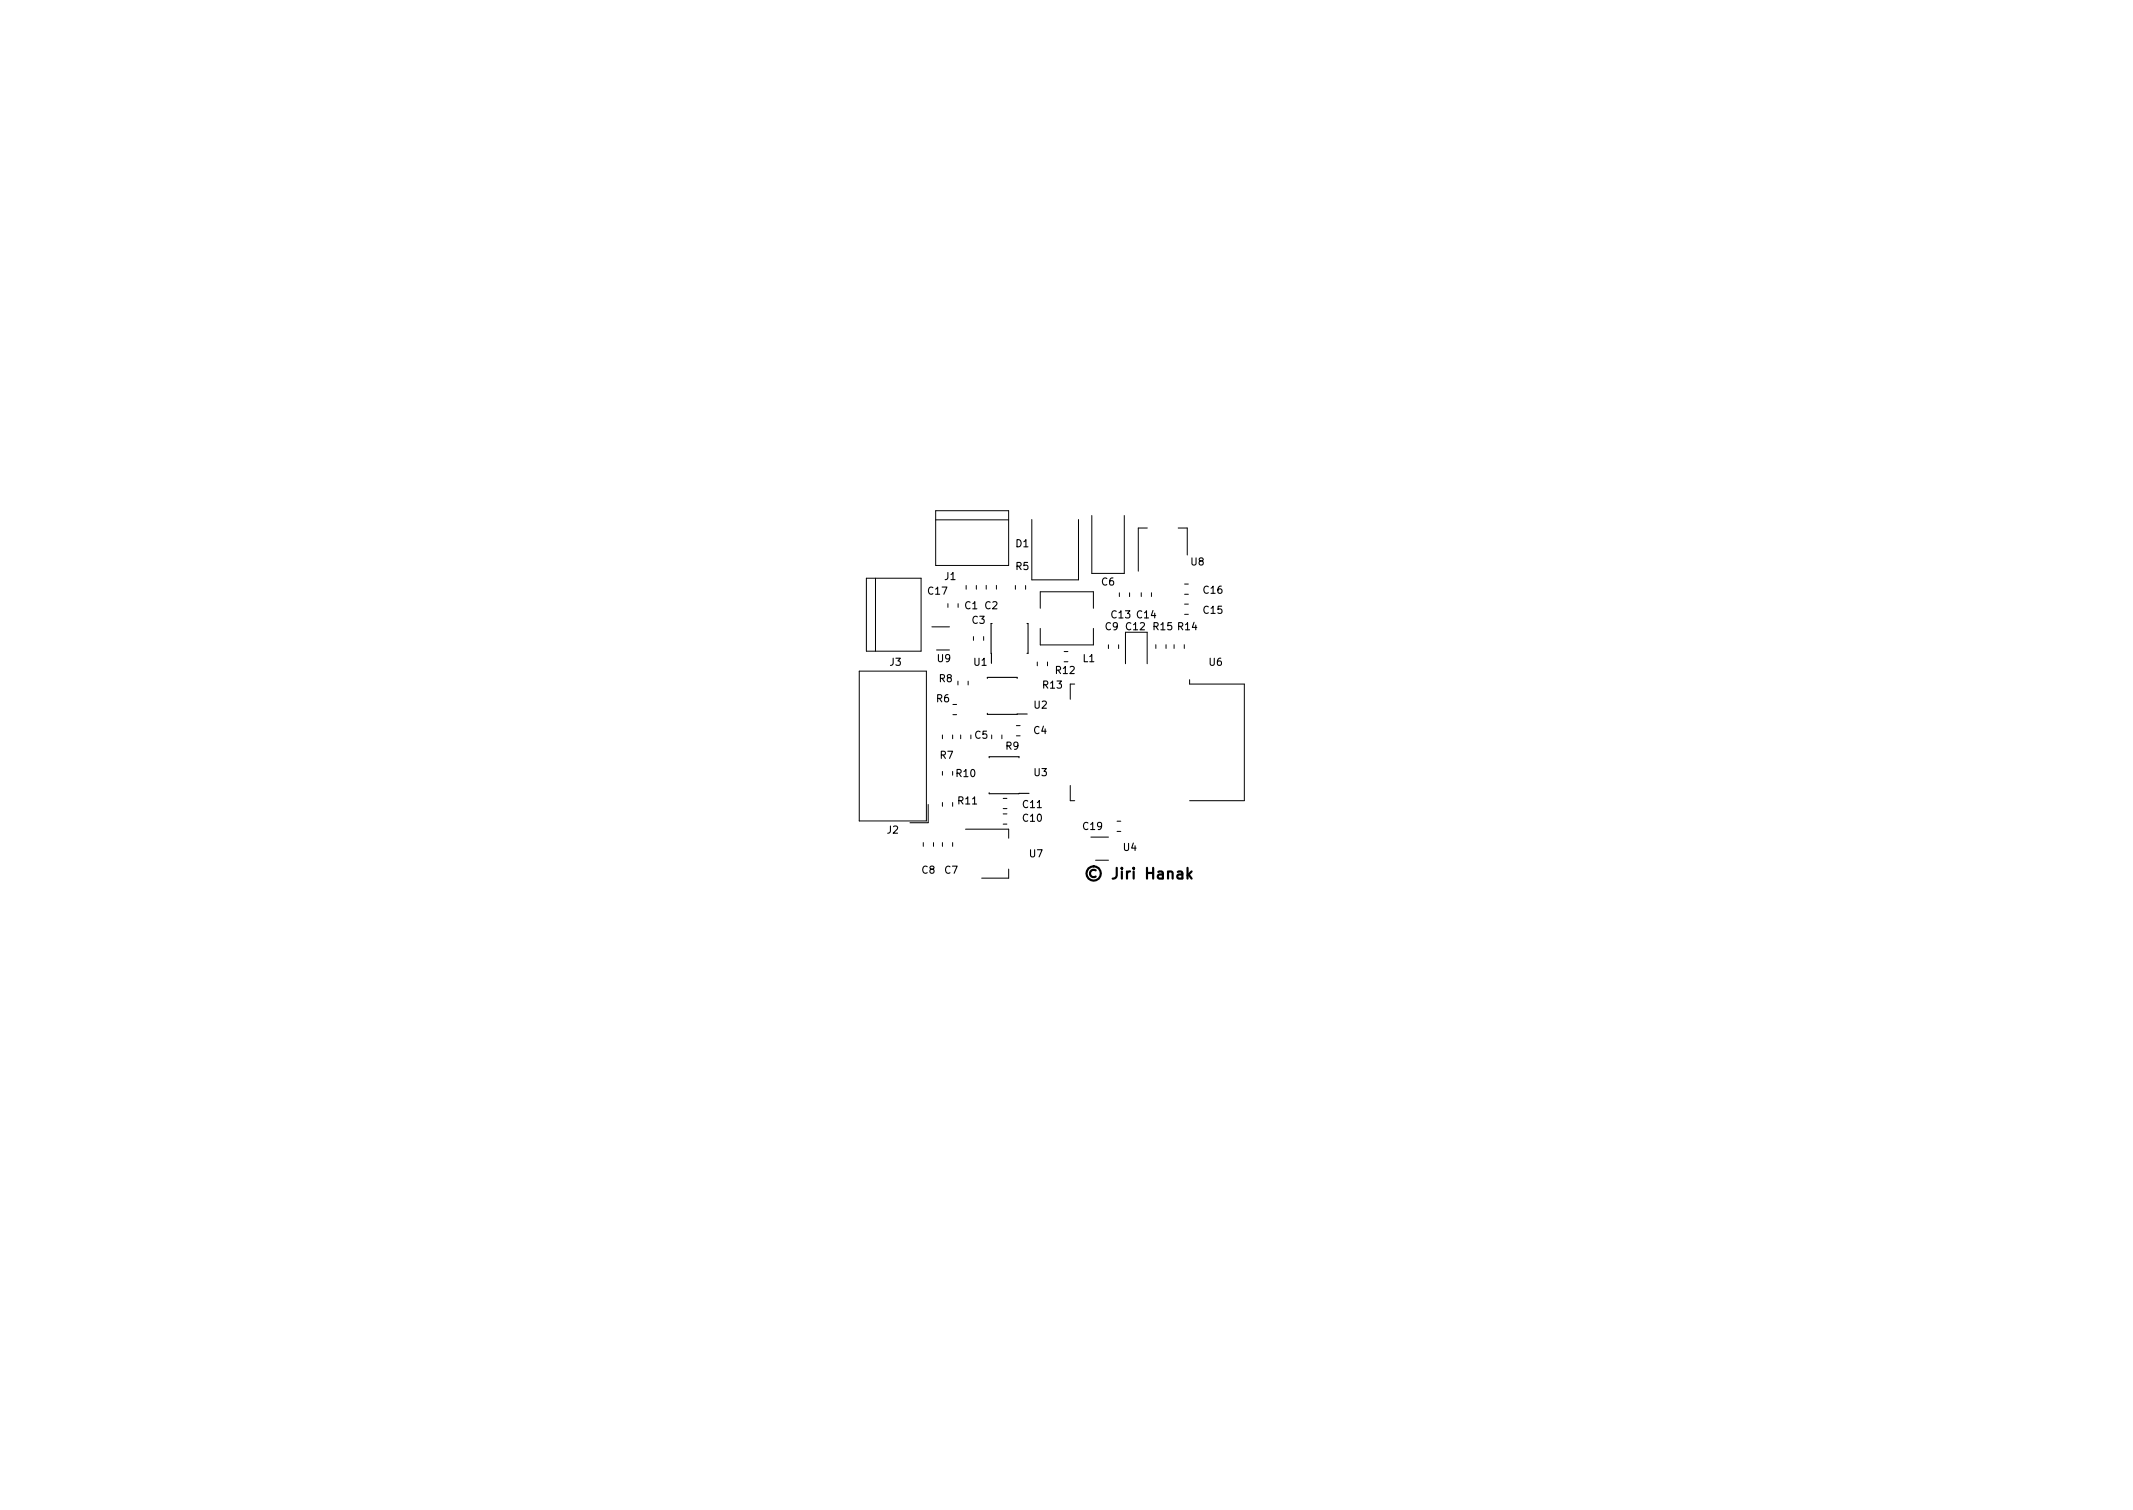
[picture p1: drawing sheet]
<svg xmlns="http://www.w3.org/2000/svg" width="297mm" height="210mm" viewBox="0 0 297 210" stroke-linecap="round" stroke-linejoin="round" font-family="sans-serif">
<defs><g id="words">
<text font-size="2.1" x="152.6" y="122.4">© Jiri Hanak</text>
<g font-size="1.4">
<text x="141.5" y="76.2">D1</text>
<text x="129.3" y="82.8">C17</text>
<text x="131.6" y="80.8">J1</text>
<text x="141.5" y="79.4">R5</text>
<text x="153.4" y="81.5">C6</text>
<text x="165.9" y="78.7">U8</text>
<text x="167.6" y="82.7">C16</text>
<text x="134.4" y="84.8">C1</text>
<text x="135.4" y="86.9">C3</text>
<text x="137.2" y="84.8">C2</text>
<text x="153.9" y="87.7">C9</text>
<text x="154.8" y="86.1">C13</text>
<text x="156.8" y="87.7">C12</text>
<text x="158.4" y="86.1">C14</text>
<text x="160.6" y="87.7">R15 R14</text>
<text x="167.6" y="85.5">C15</text>
<text x="123.9" y="92.7">J3</text>
<text x="130.6" y="92.2">U9</text>
<text x="130.8" y="95">R8</text>
<text x="135.6" y="92.7">U1</text>
<text x="145.3" y="95.9">R13</text>
<text x="147.1" y="93.8">R12</text>
<text x="150.8" y="92.2">L1</text>
<text x="168.4" y="92.7">U6</text>
<text x="130.4" y="97.8">R6</text>
<text x="144" y="98.7">U2</text>
<text x="130.9" y="105.7">R7</text>
<text x="135.8" y="102.9">C5</text>
<text x="140.1" y="104.4">R9</text>
<text x="144" y="102.2">C4</text>
<text x="133.2" y="108.2">R10</text>
<text x="133.5" y="112">R11</text>
<text x="142.5" y="112.5">C11</text>
<text x="144" y="108.1">U3</text>
<text x="123.6" y="116.1">J2</text>
<text x="142.5" y="114.4">C10</text>
<text x="143.4" y="119.4">U7</text>
<text x="150.9" y="115.6">C19</text>
<text x="156.5" y="118.5">U4</text>
<text x="128.4" y="121.6">C8</text>
<text x="131.6" y="121.7">C7</text>
</g>
</g></defs>
<g fill="none" stroke="#000" stroke-width=".3">
<path d="M152.6 121.2a.52 .52 0 0 0-.8 .4 .52 .52 0 0 0 .8 .5M165.5 121.8l.4 .5M165.9 121.3l-.5 .6"/>
<circle cx="152.3" cy="121.6" r="1"/>
</g>
<g fill="none" stroke="#000" stroke-width=".14">
<path d="M130.3 71.1h10.2v7.6h-10.2zM130.3 72.4h10.2M143.7 72.3v8.4h6.5v-8.4M152 71.8v8h4.6v-8M159.8 73.5h-1.3v6M164.1 73.5h1.2v3.8M119.7 93.5h9.3v20.8h-9.3zM120.6 80.5h7.7v10.2h-7.7zM121.9 80.5v10.2M129.8 87.3h2.4M130.4 90.5h1.8M132 84.1v.5"/>
<path d="M132.7 98.1h.5M132.7 99.5h.5M133.4 94.8v.6M133.4 84.1v.5M134.5 81.5v.5M134.8 94.8v.6M135.6 88.6v.6M136 81.5v.5M137 88.6v.6M137.3 81.5v.5M138.8 81.5v.5M141.4 81.5v.6"/>
<path d="M142.8 81.5v.6M144.5 92.2v.5M144.9 84.7v-2.3h7.4v2.3M144.9 87.5v2.3h7.4v-2.3M145.9 92.2v.5M148.2 90.7h.5M148.2 92.1h.5M149.7 95.3h-.7v2.1M154.4 89.8v.5M155.8 89.8v.5M155.9 82.5v.6M156.7 92.4v-4.4h3.1v4.4"/>
<path d="M157.3 82.5v.6M158.9 82.5v.6M160.3 82.5v.6M161 89.8v.5M162.4 89.8v.5M163.5 89.8v.5M164.9 89.8v.5M165 85.5h.5M165 84.1h.5M165 82.7h.5M165 81.3h.5M165.7 94.6v.7h7.6v16.2h-7.6"/>
<path d="M128.6 117.3v.5M129.3 112v2.6h-2.6M130 117.3v.5M131.2 102.3v.6M131.2 107.4v.5M131.2 111.7v.6M131.2 117.3v.5M132.7 102.3v.6M132.7 107.4v.5M132.7 111.7v.6M132.7 117.3v.5M133.8 102.3v.6"/>
<path d="M134.5 115.5h6v1.2M135.2 102.3v.6M138.1 102.3v.6M139.5 102.3v.6M139.7 114.8h.5M139.7 113.3h.5M139.7 112.6h.5M139.7 111.2h.5M141.5 101h.6M141.5 102.5h.6M149 109.4v2.1h.7M151.9 116.6h2.5"/>
<path d="M152.6 119.8h1.8M155.6 114.3h.5M155.6 115.8h.5M140.5 121v1.3h-3.8"/>
</g>
<path d="M137.5 99.3v.2l5.5-.1M137.5 94.5v-.2h4.1v.2M138.2 86.8h-.2l.1 5.6M143 86.8h.2v4.2h-.2M137.8 110.4v.1h5.5M137.8 105.5v-.1h4.1v.1" fill="none" stroke="#000" stroke-width=".15"/>
<use href="#words"/>
</svg>
